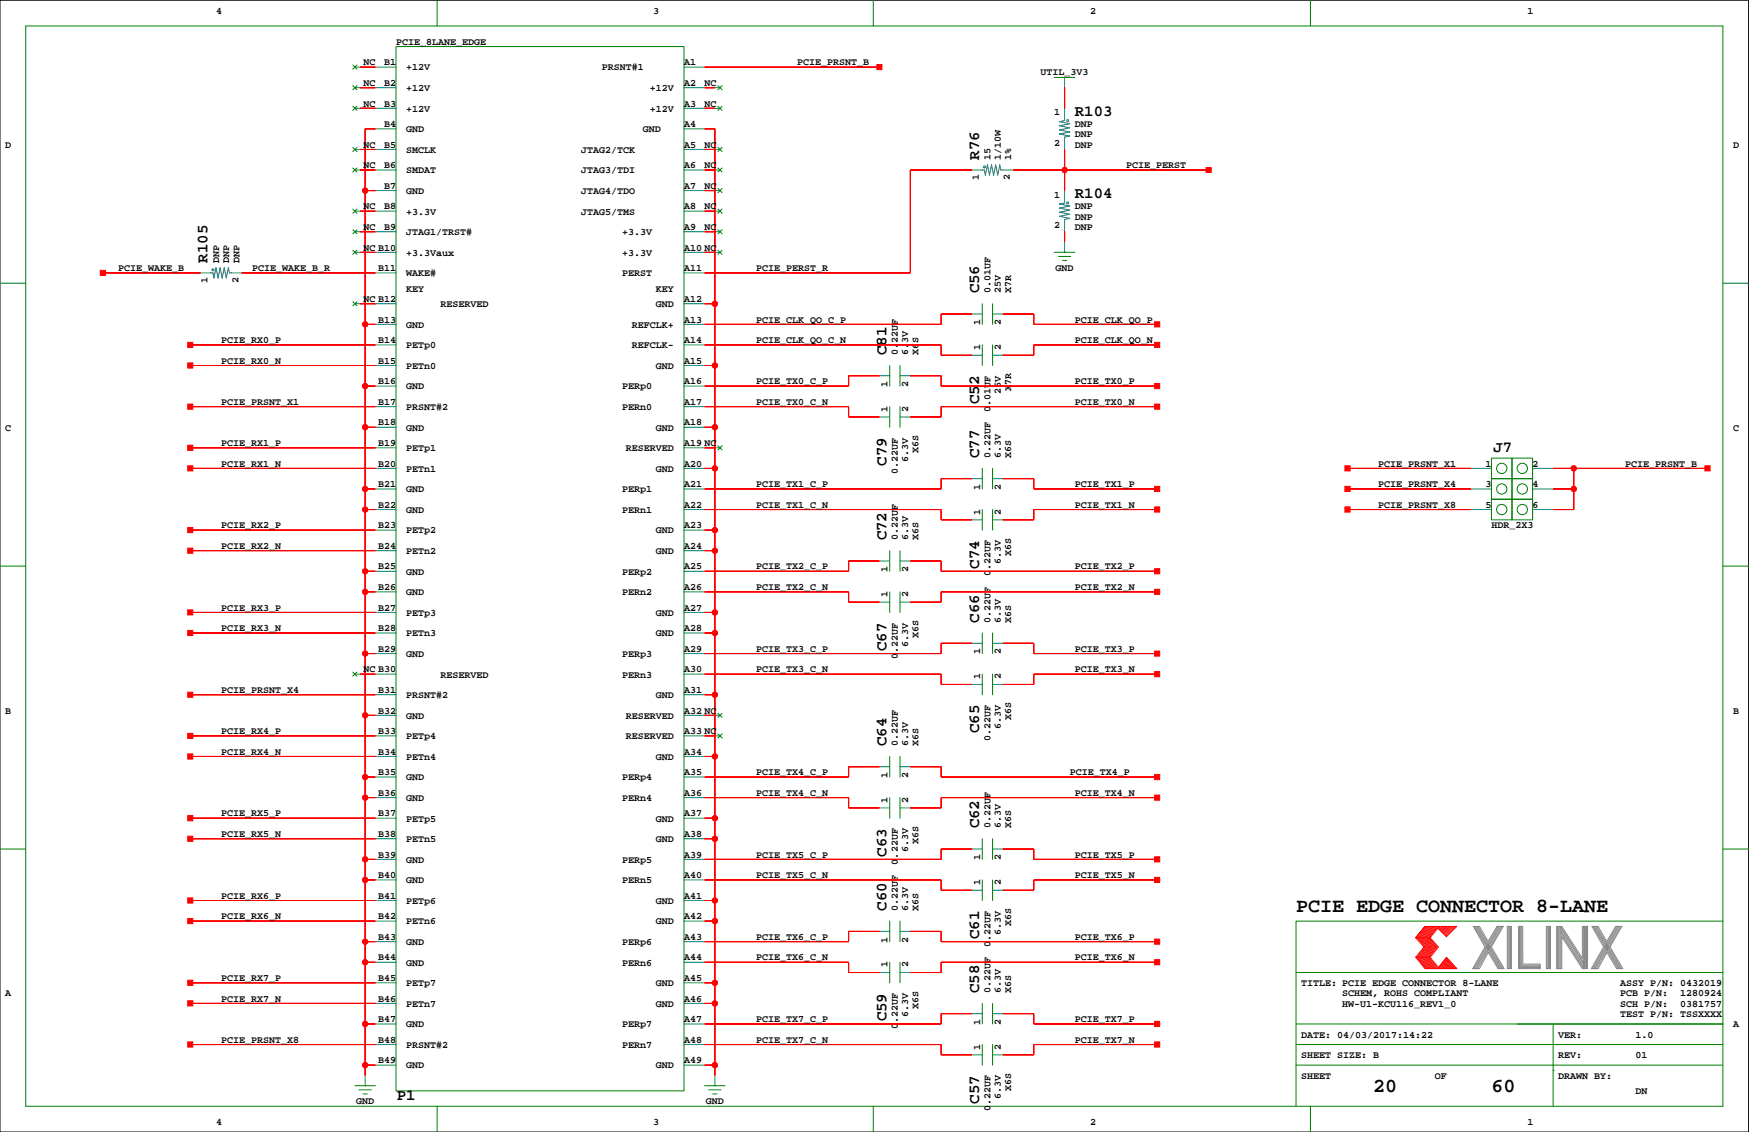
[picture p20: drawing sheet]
<svg xmlns="http://www.w3.org/2000/svg" width="432mm" height="279mm" viewBox="0 0 432 279" stroke-linecap="round" stroke-linejoin="round" font-family="sans-serif">
<defs><g id="words">
<g font-size="4.9">
<text x="320" y="225.2">PCIE EDGE CONNECTOR 8-LANE</text>
<text x="339" y="269.6">20</text>
<text x="368.2" y="269.6">60</text>
</g>
<g font-size="3.9">
<text x="265.4" y="28.6">R103</text>
<text x="241.7" y="39.4" transform="rotate(-90 241.7 39.4)">R76</text>
<text x="265.4" y="48.9">R104</text>
<text x="51.2" y="64.8" transform="rotate(-90 51.2 64.8)">R105</text>
<text x="241.7" y="72.4" transform="rotate(-90 241.7 72.4)">C56</text>
<text x="218.8" y="87.7" transform="rotate(-90 218.8 87.7)">C81</text>
<text x="241.7" y="99.7" transform="rotate(-90 241.7 99.7)">C52</text>
<text x="241.7" y="113.1" transform="rotate(-90 241.7 113.1)">C77</text>
<text x="368.7" y="111.6">J7</text>
<text x="218.8" y="115" transform="rotate(-90 218.8 115)">C79</text>
<text x="218.8" y="133.4" transform="rotate(-90 218.8 133.4)">C72</text>
<text x="241.7" y="140.4" transform="rotate(-90 241.7 140.4)">C74</text>
<text x="241.7" y="153.7" transform="rotate(-90 241.7 153.7)">C66</text>
<text x="218.8" y="160.7" transform="rotate(-90 218.8 160.7)">C67</text>
<text x="218.8" y="184.2" transform="rotate(-90 218.8 184.2)">C64</text>
<text x="241.7" y="181" transform="rotate(-90 241.7 181)">C65</text>
<text x="241.7" y="204.5" transform="rotate(-90 241.7 204.5)">C62</text>
<text x="218.8" y="211.5" transform="rotate(-90 218.8 211.5)">C63</text>
<text x="218.8" y="224.8" transform="rotate(-90 218.8 224.8)">C60</text>
<text x="241.7" y="231.8" transform="rotate(-90 241.7 231.8)">C61</text>
<text x="241.7" y="245.1" transform="rotate(-90 241.7 245.1)">C58</text>
<text x="218.8" y="252.1" transform="rotate(-90 218.8 252.1)">C59</text>
<text x="98" y="271.6">P1</text>
<text x="241.7" y="272.4" transform="rotate(-90 241.7 272.4)">C57</text>
</g>
<g font-size="2.5">
<text x="53.3" y="3.4">4</text>
<text x="161.3" y="3.4">3</text>
<text x="269.2" y="3.4">2</text>
<text x="377.1" y="3.4">1</text>
<text x="97.8" y="11.1">PCIE_8LANE_EDGE</text>
<text x="89.7" y="16.1">NC</text>
<text x="94.8" y="16.1">B1</text>
<text x="100.3" y="17.4">+12V</text>
<text x="148.6" y="17.4">PRSNT#1</text>
<text x="168.9" y="16.1">A1</text>
<text x="196.8" y="16.1">PCIE_PRSNT_B</text>
<text x="89.7" y="21.2">NC</text>
<text x="94.8" y="21.2">B2</text>
<text x="100.3" y="22.5">+12V</text>
<text x="160.4" y="22.5">+12V</text>
<text x="168.9" y="21.2">A2</text>
<text x="174" y="21.2">NC</text>
<text x="256.9" y="18.4">UTIL_3V3</text>
<text x="89.7" y="26.3">NC</text>
<text x="94.8" y="26.3">B3</text>
<text x="100.3" y="27.6">+12V</text>
<text x="160.4" y="27.6">+12V</text>
<text x="168.9" y="26.3">A3</text>
<text x="174" y="26.3">NC</text>
<text x="260.3" y="28.5">1</text>
<text x="94.8" y="31.4">B4</text>
<text x="100.3" y="32.6">GND</text>
<text x="158.7" y="32.6">GND</text>
<text x="168.9" y="31.4">A4</text>
<text x="265.4" y="33.9">DNP</text>
<text x="265.4" y="31.4">DNP</text>
<text x="1.3" y="36.4">D</text>
<text x="89.7" y="41.5">NC</text>
<text x="89.7" y="36.4">NC</text>
<text x="94.8" y="41.5">B6</text>
<text x="94.8" y="36.4">B5</text>
<text x="100.3" y="37.7">SMCLK</text>
<text x="143.5" y="37.7">JTAG2/TCK</text>
<text x="168.9" y="41.5">A6</text>
<text x="168.9" y="36.4">A5</text>
<text x="174" y="36.4">NC</text>
<text x="174" y="41.5">NC</text>
<text x="244.5" y="39.4" transform="rotate(-90 244.5 39.4)">15</text>
<text x="247.1" y="39.4" transform="rotate(-90 247.1 39.4)">1/10W</text>
<text x="249.6" y="39.4" transform="rotate(-90 249.6 39.4)">1%</text>
<text x="260.3" y="36.1">2</text>
<text x="265.4" y="36.4">DNP</text>
<text x="278.1" y="41.5">PCIE_PERST</text>
<text x="427.9" y="36.4">D</text>
<text x="94.8" y="46.6">B7</text>
<text x="100.3" y="42.8">SMDAT</text>
<text x="100.3" y="47.9">GND</text>
<text x="143.5" y="42.8">JTAG3/TDI</text>
<text x="143.5" y="47.9">JTAG4/TDO</text>
<text x="168.9" y="46.6">A7</text>
<text x="174" y="46.6">NC</text>
<text x="241.7" y="44.5" transform="rotate(-90 241.7 44.5)">1</text>
<text x="249.3" y="44.5" transform="rotate(-90 249.3 44.5)">2</text>
<text x="89.7" y="51.7">NC</text>
<text x="94.8" y="51.7">B8</text>
<text x="100.3" y="53">+3.3V</text>
<text x="143.5" y="53">JTAG5/TMS</text>
<text x="168.9" y="51.7">A8</text>
<text x="174" y="51.7">NC</text>
<text x="260.3" y="48.8">1</text>
<text x="265.4" y="51.7">DNP</text>
<text x="89.7" y="56.8">NC</text>
<text x="94.8" y="56.8">B9</text>
<text x="100.3" y="58">JTAG1/TRST#</text>
<text x="153.6" y="58">+3.3V</text>
<text x="168.9" y="56.8">A9</text>
<text x="174" y="56.8">NC</text>
<text x="260.3" y="56.4">2</text>
<text x="265.4" y="54.2">DNP</text>
<text x="265.4" y="56.8">DNP</text>
<text x="54.1" y="64.8" transform="rotate(-90 54.1 64.8)">DNP</text>
<text x="56.6" y="64.8" transform="rotate(-90 56.6 64.8)">DNP</text>
<text x="59.2" y="64.8" transform="rotate(-90 59.2 64.8)">DNP</text>
<text x="89.7" y="61.8">NC B10</text>
<text x="100.3" y="63.1">+3.3Vaux</text>
<text x="153.6" y="63.1">+3.3V</text>
<text x="168.9" y="61.8">A10 NC</text>
<text x="29.2" y="66.9">PCIE_WAKE_B</text>
<text x="51.2" y="69.9" transform="rotate(-90 51.2 69.9)">1</text>
<text x="58.8" y="69.9" transform="rotate(-90 58.8 69.9)">2</text>
<text x="62.2" y="66.9">PCIE_WAKE_B_R</text>
<text x="93.3" y="66.9">B11</text>
<text x="100.3" y="68.2">WAKE#</text>
<text x="100.3" y="72">KEY</text>
<text x="153.6" y="68.2">PERST</text>
<text x="161.9" y="72">KEY</text>
<text x="168.9" y="66.9">A11</text>
<text x="186.6" y="66.9">PCIE_PERST_R</text>
<text x="260.6" y="66.9">GND</text>
<text x="89.7" y="74.5">NC B12</text>
<text x="108.8" y="75.8">RESERVED</text>
<text x="161.9" y="75.8">GND</text>
<text x="168.9" y="74.5">A12</text>
<text x="244.5" y="72.4" transform="rotate(-90 244.5 72.4)">0.01UF</text>
<text x="247.1" y="72.4" transform="rotate(-90 247.1 72.4)">25V</text>
<text x="249.6" y="72.4" transform="rotate(-90 249.6 72.4)">X7R</text>
<text x="93.3" y="79.6">B13</text>
<text x="100.3" y="80.9">GND</text>
<text x="156" y="80.9">REFCLK+</text>
<text x="168.9" y="79.6">A13</text>
<text x="186.6" y="79.6">PCIE_CLK_QO_C_P</text>
<text x="242" y="80.3" transform="rotate(-90 242 80.3)">1</text>
<text x="247.1" y="80.3" transform="rotate(-90 247.1 80.3)">2</text>
<text x="265.4" y="79.6">PCIE_CLK_QO_P</text>
<text x="54.6" y="89.8">PCIE_RX0_N</text>
<text x="54.6" y="84.7">PCIE_RX0_P</text>
<text x="93.3" y="84.7">B14</text>
<text x="93.3" y="89.8">B15</text>
<text x="100.3" y="86">PETp0</text>
<text x="156" y="86">REFCLK-</text>
<text x="168.9" y="89.8">A15</text>
<text x="168.9" y="84.7">A14</text>
<text x="186.6" y="84.7">PCIE_CLK_QO_C_N</text>
<text x="221.7" y="87.7" transform="rotate(-90 221.7 87.7)">0.22UF</text>
<text x="224.2" y="87.7" transform="rotate(-90 224.2 87.7)">6.3V</text>
<text x="226.8" y="87.7" transform="rotate(-90 226.8 87.7)">X6S</text>
<text x="242" y="86.4" transform="rotate(-90 242 86.4)">1</text>
<text x="247.1" y="86.4" transform="rotate(-90 247.1 86.4)">2</text>
<text x="265.4" y="84.7">PCIE_CLK_QO_N</text>
<text x="93.3" y="94.9">B16</text>
<text x="100.3" y="91">PETn0</text>
<text x="161.9" y="91">GND</text>
<text x="168.9" y="94.9">A16</text>
<text x="186.6" y="94.9">PCIE_TX0_C_P</text>
<text x="219.1" y="95.5" transform="rotate(-90 219.1 95.5)">1</text>
<text x="224.2" y="95.5" transform="rotate(-90 224.2 95.5)">2</text>
<text x="265.4" y="94.9">PCIE_TX0_P</text>
<text x="54.6" y="99.9">PCIE_PRSNT_X1</text>
<text x="93.3" y="99.9">B17</text>
<text x="100.3" y="96.1">GND</text>
<text x="100.3" y="101.2">PRSNT#2</text>
<text x="153.6" y="96.1">PERp0</text>
<text x="153.6" y="101.2">PERn0</text>
<text x="168.9" y="99.9">A17</text>
<text x="186.6" y="99.9">PCIE_TX0_C_N</text>
<text x="219.1" y="101.6" transform="rotate(-90 219.1 101.6)">1</text>
<text x="224.2" y="101.6" transform="rotate(-90 224.2 101.6)">2</text>
<text x="244.5" y="101.6" transform="rotate(-90 244.5 101.6)">0.01UF</text>
<text x="247.1" y="97.2" transform="rotate(-90 247.1 97.2)">25V</text>
<text x="249.6" y="96.6" transform="rotate(-90 249.6 96.6)">X7R</text>
<text x="265.4" y="99.9">PCIE_TX0_N</text>
<text x="1.3" y="106.3">C</text>
<text x="93.3" y="105">B18</text>
<text x="100.3" y="106.3">GND</text>
<text x="161.9" y="106.3">GND</text>
<text x="168.9" y="105">A18</text>
<text x="427.9" y="106.3">C</text>
<text x="54.6" y="110.1">PCIE_RX1_P</text>
<text x="93.3" y="110.1">B19</text>
<text x="100.3" y="111.4">PETp1</text>
<text x="154.5" y="111.4">RESERVED</text>
<text x="168.9" y="110.1">A19 NC</text>
<text x="224.2" y="113.9" transform="rotate(-90 224.2 113.9)">6.3V</text>
<text x="226.8" y="111.8" transform="rotate(-90 226.8 111.8)">X6S</text>
<text x="244.5" y="113.1" transform="rotate(-90 244.5 113.1)">0.22UF</text>
<text x="247.1" y="113.1" transform="rotate(-90 247.1 113.1)">6.3V</text>
<text x="249.6" y="113.1" transform="rotate(-90 249.6 113.1)">X6S</text>
<text x="54.6" y="115.2">PCIE_RX1_N</text>
<text x="93.3" y="115.2">B20</text>
<text x="100.3" y="116.4">PETn1</text>
<text x="161.9" y="116.4">GND</text>
<text x="168.9" y="115.2">A20</text>
<text x="221.7" y="116.9" transform="rotate(-90 221.7 116.9)">0.22UF</text>
<text x="340.3" y="115.2">PCIE_PRSNT_X1</text>
<text x="366.7" y="115.2">1</text>
<text x="378.4" y="115.2">2</text>
<text x="401.2" y="115.2">PCIE_PRSNT_B</text>
<text x="93.3" y="125.3">B22</text>
<text x="93.3" y="120.2">B21</text>
<text x="100.3" y="121.5">GND</text>
<text x="153.6" y="121.5">PERp1</text>
<text x="168.9" y="125.3">A22</text>
<text x="168.9" y="120.2">A21</text>
<text x="186.6" y="125.3">PCIE_TX1_C_N</text>
<text x="186.6" y="120.2">PCIE_TX1_C_P</text>
<text x="242" y="120.9" transform="rotate(-90 242 120.9)">1</text>
<text x="247.1" y="120.9" transform="rotate(-90 247.1 120.9)">2</text>
<text x="265.4" y="125.3">PCIE_TX1_N</text>
<text x="265.4" y="120.2">PCIE_TX1_P</text>
<text x="340.3" y="125.3">PCIE_PRSNT_X8</text>
<text x="340.3" y="120.2">PCIE_PRSNT_X4</text>
<text x="366.7" y="125.3">5</text>
<text x="366.7" y="120.2">3</text>
<text x="378.4" y="120.2">4</text>
<text x="378.4" y="125.3">6</text>
<text x="54.6" y="130.4">PCIE_RX2_P</text>
<text x="93.3" y="130.4">B23</text>
<text x="100.3" y="126.6">GND</text>
<text x="100.3" y="131.7">PETp2</text>
<text x="153.6" y="126.6">PERn1</text>
<text x="161.9" y="131.7">GND</text>
<text x="168.9" y="130.4">A23</text>
<text x="242" y="127" transform="rotate(-90 242 127)">1</text>
<text x="247.1" y="127" transform="rotate(-90 247.1 127)">2</text>
<text x="368.2" y="130.4">HDR_2X3</text>
<text x="54.6" y="135.5">PCIE_RX2_N</text>
<text x="93.3" y="135.5">B24</text>
<text x="100.3" y="136.8">PETn2</text>
<text x="161.9" y="136.8">GND</text>
<text x="168.9" y="135.5">A24</text>
<text x="221.7" y="133.4" transform="rotate(-90 221.7 133.4)">0.22UF</text>
<text x="224.2" y="133.4" transform="rotate(-90 224.2 133.4)">6.3V</text>
<text x="226.8" y="133.4" transform="rotate(-90 226.8 133.4)">X6S</text>
<text x="249.6" y="137.2" transform="rotate(-90 249.6 137.2)">X6S</text>
<text x="93.3" y="140.6">B25</text>
<text x="100.3" y="141.8">GND</text>
<text x="153.6" y="141.8">PERp2</text>
<text x="168.9" y="140.6">A25</text>
<text x="186.6" y="140.6">PCIE_TX2_C_P</text>
<text x="219.1" y="141.2" transform="rotate(-90 219.1 141.2)">1</text>
<text x="224.2" y="141.2" transform="rotate(-90 224.2 141.2)">2</text>
<text x="244.5" y="142.3" transform="rotate(-90 244.5 142.3)">0.22UF</text>
<text x="247.1" y="139.3" transform="rotate(-90 247.1 139.3)">6.3V</text>
<text x="265.4" y="140.6">PCIE_TX2_P</text>
<text x="93.3" y="145.6">B26</text>
<text x="100.3" y="146.9">GND</text>
<text x="153.6" y="146.9">PERn2</text>
<text x="168.9" y="145.6">A26</text>
<text x="186.6" y="145.6">PCIE_TX2_C_N</text>
<text x="219.1" y="147.4" transform="rotate(-90 219.1 147.4)">1</text>
<text x="224.2" y="147.4" transform="rotate(-90 224.2 147.4)">2</text>
<text x="265.4" y="145.6">PCIE_TX2_N</text>
<text x="54.6" y="155.8">PCIE_RX3_N</text>
<text x="54.6" y="150.7">PCIE_RX3_P</text>
<text x="93.3" y="155.8">B28</text>
<text x="93.3" y="150.7">B27</text>
<text x="100.3" y="152">PETp3</text>
<text x="161.9" y="152">GND</text>
<text x="168.9" y="155.8">A28</text>
<text x="168.9" y="150.7">A27</text>
<text x="244.5" y="153.7" transform="rotate(-90 244.5 153.7)">0.22UF</text>
<text x="247.1" y="153.7" transform="rotate(-90 247.1 153.7)">6.3V</text>
<text x="249.6" y="153.7" transform="rotate(-90 249.6 153.7)">X6S</text>
<text x="93.3" y="160.9">B29</text>
<text x="100.3" y="157.1">PETn3</text>
<text x="161.9" y="157.1">GND</text>
<text x="168.9" y="160.9">A29</text>
<text x="186.6" y="160.9">PCIE_TX3_C_P</text>
<text x="224.2" y="159.6" transform="rotate(-90 224.2 159.6)">6.3V</text>
<text x="226.8" y="157.5" transform="rotate(-90 226.8 157.5)">X6S</text>
<text x="242" y="161.5" transform="rotate(-90 242 161.5)">1</text>
<text x="247.1" y="161.5" transform="rotate(-90 247.1 161.5)">2</text>
<text x="265.4" y="160.9">PCIE_TX3_P</text>
<text x="89.7" y="166">NC B30</text>
<text x="100.3" y="162.1">GND</text>
<text x="108.8" y="167.2">RESERVED</text>
<text x="153.6" y="162.1">PERp3</text>
<text x="153.6" y="167.2">PERn3</text>
<text x="168.9" y="166">A30</text>
<text x="186.6" y="166">PCIE_TX3_C_N</text>
<text x="221.7" y="162.6" transform="rotate(-90 221.7 162.6)">0.22UF</text>
<text x="242" y="167.7" transform="rotate(-90 242 167.7)">1</text>
<text x="247.1" y="167.7" transform="rotate(-90 247.1 167.7)">2</text>
<text x="265.4" y="166">PCIE_TX3_N</text>
<text x="54.6" y="171">PCIE_PRSNT_X4</text>
<text x="93.3" y="171">B31</text>
<text x="100.3" y="172.3">PRSNT#2</text>
<text x="161.9" y="172.3">GND</text>
<text x="168.9" y="171">A31</text>
<text x="1.3" y="176.1">B</text>
<text x="93.3" y="176.1">B32</text>
<text x="100.3" y="177.4">GND</text>
<text x="154.5" y="177.4">RESERVED</text>
<text x="168.9" y="176.1">A32 NC</text>
<text x="247.1" y="179.9" transform="rotate(-90 247.1 179.9)">6.3V</text>
<text x="249.6" y="177.8" transform="rotate(-90 249.6 177.8)">X6S</text>
<text x="427.9" y="176.1">B</text>
<text x="54.6" y="181.2">PCIE_RX4_P</text>
<text x="93.3" y="181.2">B33</text>
<text x="100.3" y="182.5">PETp4</text>
<text x="154.5" y="182.5">RESERVED</text>
<text x="168.9" y="181.2">A33 NC</text>
<text x="221.7" y="184.2" transform="rotate(-90 221.7 184.2)">0.22UF</text>
<text x="224.2" y="184.2" transform="rotate(-90 224.2 184.2)">6.3V</text>
<text x="226.8" y="184.2" transform="rotate(-90 226.8 184.2)">X6S</text>
<text x="244.5" y="182.9" transform="rotate(-90 244.5 182.9)">0.22UF</text>
<text x="54.6" y="186.3">PCIE_RX4_N</text>
<text x="93.3" y="191.4">B35</text>
<text x="93.3" y="186.3">B34</text>
<text x="100.3" y="187.5">PETn4</text>
<text x="161.9" y="187.5">GND</text>
<text x="168.9" y="191.4">A35</text>
<text x="168.9" y="186.3">A34</text>
<text x="186.6" y="191.4">PCIE_TX4_C_P</text>
<text x="264.1" y="191.4">PCIE_TX4_P</text>
<text x="93.3" y="196.4">B36</text>
<text x="100.3" y="192.6">GND</text>
<text x="100.3" y="197.7">GND</text>
<text x="153.6" y="192.6">PERp4</text>
<text x="153.6" y="197.7">PERn4</text>
<text x="168.9" y="196.4">A36</text>
<text x="186.6" y="196.4">PCIE_TX4_C_N</text>
<text x="219.1" y="192" transform="rotate(-90 219.1 192)">1</text>
<text x="224.2" y="192" transform="rotate(-90 224.2 192)">2</text>
<text x="265.4" y="196.4">PCIE_TX4_N</text>
<text x="54.6" y="201.5">PCIE_RX5_P</text>
<text x="93.3" y="201.5">B37</text>
<text x="100.3" y="202.8">PETp5</text>
<text x="161.9" y="202.8">GND</text>
<text x="168.9" y="201.5">A37</text>
<text x="219.1" y="198.1" transform="rotate(-90 219.1 198.1)">1</text>
<text x="224.2" y="198.1" transform="rotate(-90 224.2 198.1)">2</text>
<text x="54.6" y="206.6">PCIE_RX5_N</text>
<text x="93.3" y="206.6">B38</text>
<text x="100.3" y="207.9">PETn5</text>
<text x="161.9" y="207.9">GND</text>
<text x="168.9" y="206.6">A38</text>
<text x="226.8" y="208.3" transform="rotate(-90 226.8 208.3)">X6S</text>
<text x="244.5" y="204.5" transform="rotate(-90 244.5 204.5)">0.22UF</text>
<text x="247.1" y="204.5" transform="rotate(-90 247.1 204.5)">6.3V</text>
<text x="249.6" y="204.5" transform="rotate(-90 249.6 204.5)">X6S</text>
<text x="93.3" y="211.7">B39</text>
<text x="100.3" y="212.9">GND</text>
<text x="153.6" y="212.9">PERp5</text>
<text x="168.9" y="211.7">A39</text>
<text x="186.6" y="211.7">PCIE_TX5_C_P</text>
<text x="221.7" y="213.4" transform="rotate(-90 221.7 213.4)">0.22UF</text>
<text x="224.2" y="210.4" transform="rotate(-90 224.2 210.4)">6.3V</text>
<text x="242" y="212.3" transform="rotate(-90 242 212.3)">1</text>
<text x="247.1" y="212.3" transform="rotate(-90 247.1 212.3)">2</text>
<text x="265.4" y="211.7">PCIE_TX5_P</text>
<text x="54.6" y="221.8">PCIE_RX6_P</text>
<text x="93.3" y="221.8">B41</text>
<text x="93.3" y="216.7">B40</text>
<text x="100.3" y="218">GND</text>
<text x="153.6" y="218">PERn5</text>
<text x="168.9" y="221.8">A41</text>
<text x="168.9" y="216.7">A40</text>
<text x="186.6" y="216.7">PCIE_TX5_C_N</text>
<text x="242" y="218.5" transform="rotate(-90 242 218.5)">1</text>
<text x="247.1" y="218.5" transform="rotate(-90 247.1 218.5)">2</text>
<text x="265.4" y="216.7">PCIE_TX5_N</text>
<text x="54.6" y="226.9">PCIE_RX6_N</text>
<text x="93.3" y="226.9">B42</text>
<text x="100.3" y="223.1">PETp6</text>
<text x="161.9" y="223.1">GND</text>
<text x="168.9" y="226.9">A42</text>
<text x="221.7" y="224.8" transform="rotate(-90 221.7 224.8)">0.22UF</text>
<text x="224.2" y="224.8" transform="rotate(-90 224.2 224.8)">6.3V</text>
<text x="226.8" y="224.8" transform="rotate(-90 226.8 224.8)">X6S</text>
<text x="93.3" y="232">B43</text>
<text x="100.3" y="233.3">GND</text>
<text x="100.3" y="228.2">PETn6</text>
<text x="153.6" y="233.3">PERp6</text>
<text x="161.9" y="228.2">GND</text>
<text x="168.9" y="232">A43</text>
<text x="186.6" y="232">PCIE_TX6_C_P</text>
<text x="219.1" y="232.6" transform="rotate(-90 219.1 232.6)">1</text>
<text x="224.2" y="232.6" transform="rotate(-90 224.2 232.6)">2</text>
<text x="244.5" y="233.7" transform="rotate(-90 244.5 233.7)">0.22UF</text>
<text x="247.1" y="230.7" transform="rotate(-90 247.1 230.7)">6.3V</text>
<text x="249.6" y="228.6" transform="rotate(-90 249.6 228.6)">X6S</text>
<text x="265.4" y="232">PCIE_TX6_P</text>
<text x="93.3" y="237.1">B44</text>
<text x="100.3" y="238.3">GND</text>
<text x="153.6" y="238.3">PERn6</text>
<text x="168.9" y="237.1">A44</text>
<text x="186.6" y="237.1">PCIE_TX6_C_N</text>
<text x="219.1" y="238.8" transform="rotate(-90 219.1 238.8)">1</text>
<text x="224.2" y="238.8" transform="rotate(-90 224.2 238.8)">2</text>
<text x="265.4" y="237.1">PCIE_TX6_N</text>
<text x="1.3" y="245.9">A</text>
<text x="54.6" y="242.1">PCIE_RX7_P</text>
<text x="93.3" y="242.1">B45</text>
<text x="100.3" y="243.4">PETp7</text>
<text x="161.9" y="243.4">GND</text>
<text x="168.9" y="242.1">A45</text>
<text x="244.5" y="245.1" transform="rotate(-90 244.5 245.1)">0.22UF</text>
<text x="247.1" y="245.1" transform="rotate(-90 247.1 245.1)">6.3V</text>
<text x="249.6" y="245.1" transform="rotate(-90 249.6 245.1)">X6S</text>
<text x="321.2" y="243.4">TITLE: PCIE EDGE CONNECTOR 8-LANE</text>
<text x="331.4" y="245.9">SCHEM, ROHS COMPLIANT</text>
<text x="400" y="243.4">ASSY P/N: 0432019</text>
<text x="400" y="245.9">PCB P/N:</text>
<text x="414.8" y="245.9">1280924</text>
<text x="54.6" y="247.2">PCIE_RX7_N</text>
<text x="93.3" y="247.2">B46</text>
<text x="100.3" y="248.5">PETn7</text>
<text x="161.9" y="248.5">GND</text>
<text x="168.9" y="247.2">A46</text>
<text x="224.2" y="251" transform="rotate(-90 224.2 251)">6.3V</text>
<text x="226.8" y="248.9" transform="rotate(-90 226.8 248.9)">X6S</text>
<text x="331.4" y="248.5">HW-U1-KCU116_REV1_0</text>
<text x="400" y="251">TEST P/N: TSSXXXX</text>
<text x="400" y="248.5">SCH P/N:</text>
<text x="414.8" y="248.5">0381757</text>
<text x="54.6" y="257.4">PCIE_PRSNT_X8</text>
<text x="93.3" y="257.4">B48</text>
<text x="93.3" y="252.3">B47</text>
<text x="100.3" y="253.6">GND</text>
<text x="153.6" y="253.6">PERp7</text>
<text x="168.9" y="257.4">A48</text>
<text x="168.9" y="252.3">A47</text>
<text x="186.6" y="252.3">PCIE_TX7_C_P</text>
<text x="186.6" y="257.4">PCIE_TX7_C_N</text>
<text x="221.7" y="254" transform="rotate(-90 221.7 254)">0.22UF</text>
<text x="242" y="252.9" transform="rotate(-90 242 252.9)">1</text>
<text x="247.1" y="252.9" transform="rotate(-90 247.1 252.9)">2</text>
<text x="265.4" y="257.4">PCIE_TX7_N</text>
<text x="265.4" y="252.3">PCIE_TX7_P</text>
<text x="321.2" y="256.1">DATE: 04/03/2017:14:22</text>
<text x="384.7" y="256.1">VER:</text>
<text x="403.8" y="256.1">1.0</text>
<text x="427.9" y="253.6">A</text>
<text x="93.3" y="262.5">B49</text>
<text x="100.3" y="258.6">PRSNT#2</text>
<text x="100.3" y="263.7">GND</text>
<text x="153.6" y="258.6">PERn7</text>
<text x="161.9" y="263.7">GND</text>
<text x="168.9" y="262.5">A49</text>
<text x="242" y="259.1" transform="rotate(-90 242 259.1)">1</text>
<text x="247.1" y="259.1" transform="rotate(-90 247.1 259.1)">2</text>
<text x="321.2" y="261.2">SHEET SIZE: B</text>
<text x="384.7" y="261.2">REV:</text>
<text x="403.8" y="261.2">01</text>
<text x="249.6" y="269.2" transform="rotate(-90 249.6 269.2)">X6S</text>
<text x="321.2" y="266.3">SHEET</text>
<text x="354.2" y="266.3">OF</text>
<text x="384.7" y="266.3">DRAWN BY:</text>
<text x="87.9" y="272.6">GND</text>
<text x="174.3" y="272.6">GND</text>
<text x="244.5" y="274.3" transform="rotate(-90 244.5 274.3)">0.22UF</text>
<text x="247.1" y="271.4" transform="rotate(-90 247.1 271.4)">6.3V</text>
<text x="403.8" y="270.1">DN</text>
<text x="53.3" y="277.7">4</text>
<text x="161.3" y="277.7">3</text>
<text x="269.2" y="277.7">2</text>
<text x="377.1" y="277.7">1</text>
</g>
</g></defs>
<path d="M0 .1h431.7v279.3h-431.7z" fill="none" stroke="#000" stroke-width=".25"/>
<g fill="none" stroke="#008000" stroke-width=".25">
<path d="M6.3 6.4h419.1v266.7h-419.1zM87.1 16.1l1 1M88.1 16.1l-1 1M97.8 11.5h71.1v257.7h-71.1zM107.9 .1v6.3M215.6 .1v6.3M260.3 19.1h5.1M262.8 19.1h.1M323.5 .1v6.3M87.1 36.4l1 1M87.1 26.2l1 1M87.1 21.1l1 1.1"/>
<path d="M88.1 36.4l-1 1M88.1 26.2l-1 1M88.1 21.1l-1 1.1M177.3 21.1l1 1.1M177.3 26.2l1 1M177.3 36.4l1 1M178.3 21.1l-1 1.1M178.3 26.2l-1 1M178.3 36.4l-1 1M87.1 56.7l1 1M87.1 51.6l1 1M87.1 41.5l1 1"/>
<path d="M88.1 56.7l-1 1M88.1 51.6l-1 1M88.1 41.5l-1 1M177.3 41.5l1 1M177.3 46.5l1 1.1M177.3 51.6l1 1M177.3 56.7l1 1M178.3 41.5l-1 1M178.3 46.5l-1 1.1M178.3 51.6l-1 1M178.3 56.7l-1 1M0 69.9h6.3"/>
<path d="M87.1 61.8l1 1M87.1 74.5l1 1M88.1 61.8l-1 1M88.1 74.5l-1 1M177.3 61.8l1 1M178.3 61.8l-1 1M242.5 75v5.1M245.1 75v5.1M260.3 62.3h5.1M261.3 63.3h3.1M262.3 64.3h1M262.8 62.3h.1"/>
<path d="M425.4 69.9h6.3M219.7 90.2v5.1M222.2 90.2v5.1M242.5 85.1v5.1M245.1 85.1v5.1M177.3 110l1 1M178.3 110l-1 1M219.7 100.4v5M222.2 100.4v5M242.5 115.6v5.1M245.1 115.6v5.1M368.2 118.1h5.1v5.1h-5.1z"/>
<path d="M368.2 113.1h5.1v5h-5.1zM373.3 118.1h5.1v5.1h-5.1zM373.3 113.1h5.1v5h-5.1zM0 139.7h6.3M219.7 135.9v5.1M222.2 135.9v5.1M242.5 125.8v5M245.1 125.8v5M368.2 123.2h5.1v5.1h-5.1zM373.3 123.2h5.1v5.1h-5.1zM425.4 139.7h6.3M219.7 146.1v5.1"/>
<path d="M222.2 146.1v5.1M242.5 156.2v5.1M245.1 156.2v5.1M87.1 165.9l1 1M88.1 165.9l-1 1M177.3 176l1 1.1M178.3 176l-1 1.1M242.5 166.4v5.1M245.1 166.4v5.1M177.3 181.1l1 1M178.3 181.1l-1 1M219.7 186.7v5.1"/>
<path d="M219.7 196.9v5M222.2 186.7v5.1M222.2 196.9v5M0 209.6h6.3M242.5 207v5.1M242.5 217.2v5.1M245.1 207v5.1M245.1 217.2v5.1M425.4 209.6h6.3M219.7 227.3v5.1M219.7 237.5v5.1M222.2 227.3v5.1"/>
<path d="M222.2 237.5v5.1M425.4 227.3h-105.4v35.6M242.5 247.7v5M242.5 257.8v5.1M245.1 247.7v5M245.1 257.8v5.1M320 257.8h105.4M320 252.7h105.4M320 240h105.4M383.5 252.7v20.4M87.6 268h5.1M88.6 269h3.1"/>
<path d="M89.6 270h1.1M90.1 268h.1M107.9 273.1v6.3M174 268h5M175 269h3M176 270h1M176.5 268h.1M215.6 273.1v6.3M320 262.9v10.2M320 262.9h105.4M323.5 273.1v6.3M383.5 264.2h.1"/>
<circle cx="370.8" cy="115.6" r="1.27"/>
<circle cx="375.8" cy="115.6" r="1.27"/>
<circle cx="370.8" cy="120.7" r="1.27"/>
<circle cx="370.8" cy="125.8" r="1.27"/>
<circle cx="375.8" cy="120.7" r="1.27"/>
<circle cx="375.8" cy="125.8" r="1.27"/>
</g>
<g fill="none" stroke="#f00" stroke-width=".25">
<path d="M88.9 16.6h3.8M174 16.6h43.1M88.9 21.6h3.8M88.9 26.7h3.8M88.9 36.9h3.8M92.7 31.8h-2.6v233.6M174 31.8h2.5v233.6M174 21.6h2.5M174 26.7h2.5M174 36.9h2.5M262.8 21.6v5.1M262.8 36.9v10.1"/>
<path d="M88.9 42h3.8M88.9 52.1h3.8M88.9 57.2h3.8M90.1 47h2.6M174 47h2.5M174 42h2.5M174 52.1h2.5M174 57.2h2.5M240 42h-15.3v25.4h-50.7M250.1 42h48.3M262.8 57.2v2.5M25.4 67.4h24.1"/>
<path d="M59.7 67.4h33M88.9 75h3.8M88.9 62.3h3.8M174 75h2.5M174 62.3h2.5M240 77.5h-7.6v2.6h-58.4M247.6 77.5h7.6v2.6h30.5M47 90.2h45.7M47 85.1h45.7M90.1 95.3h2.6M90.1 80.1h2.6M174 90.2h2.5"/>
<path d="M174 85.1h58.4v2.6h7.6M217.1 92.8h-7.6v2.5h-35.5M224.7 92.8h7.7v2.5h53.3M285.7 85.1h-30.5v2.6h-7.6M47 100.4h45.7M47 115.6h45.7M47 110.5h45.7M90.1 105.4h2.6M174 100.4h35.5v2.5h7.6M174 115.6h2.5M174 110.5h2.5M174 105.4h2.5"/>
<path d="M240 118.1h-7.6v2.6h-58.4M247.6 118.1h7.6v2.6h30.5M285.7 100.4h-53.3v2.5h-7.7M332.7 115.6h30.4M383.5 115.6h38M388.5 115.6v10.2h-5M47 135.9h45.7M47 130.8h45.7M90.1 125.8h2.6M90.1 120.7h2.6M174 125.8h58.4v2.5h7.6M174 135.9h2.5"/>
<path d="M174 130.8h2.5M217.1 138.5h-7.6v2.5h-35.5M224.7 138.5h7.7v2.5h53.3M285.7 125.8h-30.5v2.5h-7.6M332.7 125.8h30.4M332.7 120.7h30.4M383.5 120.7h5M47 156.2h45.7M47 151.2h45.7M90.1 146.1h2.6M90.1 141h2.6M174 146.1h35.5v2.5h7.6"/>
<path d="M174 156.2h2.5M174 151.2h2.5M240 158.8h-7.6v2.5h-58.4M247.6 158.8h7.6v2.5h30.5M285.7 146.1h-53.3v2.5h-7.7M47 171.5h45.7M88.9 166.4h3.8M90.1 161.3h2.6M90.1 176.6h2.6M174 166.4h58.4v2.5h7.6M174 176.6h2.5M174 171.5h2.5"/>
<path d="M285.7 166.4h-30.5v2.5h-7.6M47 186.7h45.7M47 181.6h45.7M90.1 196.9h2.6M90.1 191.8h2.6M174 196.9h35.5v2.5h7.6M174 186.7h2.5M174 181.6h2.5M217.1 189.3h-7.6v2.5h-35.5M224.7 189.3h7.7v2.5h53.3M285.7 196.9h-53.3v2.5h-7.7M47 207h45.7"/>
<path d="M47 201.9h45.7M90.1 212.1h2.6M90.1 217.2h2.6M174 217.2h58.4v2.5h7.6M174 207h2.5M174 201.9h2.5M240 209.6h-7.6v2.5h-58.4M247.6 209.6h7.6v2.5h30.5M285.7 217.2h-30.5v2.5h-7.6M47 227.3h45.7M47 222.3h45.7M90.1 237.5h2.6"/>
<path d="M90.1 232.4h2.6M174 237.5h35.5v2.5h7.6M174 227.3h2.5M174 222.3h2.5M217.1 229.9h-7.6v2.5h-35.5M224.7 229.9h7.7v2.5h53.3M285.7 237.5h-53.3v2.5h-7.7M349.5 236.3h3.6M349.9 231.5l1.9 2.2-2 2.6 2.2 2.8M350.1 236.3l2.2 2.8M350.2 231.5l1.9 2.3-2 2.5M350.4 236.3l2.2 2.8"/>
<path d="M350.5 231.5l1.9 2.3-2 2.5M350.6 236.3l2.3 2.7M350.8 231.5l1.9 2.3-2 2.5M351 236.3l2.2 2.8M351.1 231.5l1.9 2.3-2 2.5M351.3 236.3l2.2 2.8M351.4 231.5l1.9 2.3-2 2.5M351.6 236.3l2.2 2.8M351.7 231.5l1.9 2.2M351.8 228.7l-2.3 2.8 2.3-2.8h7.9l-2.6 2.5-2.1-2.1-1.9 2.4 2 2.2-2 2.6 2 2.5 2-2.5 2.6 2.8h-7.9l-2.3-2.8M351.9 236.3l2.2 2.8M352 231.5l1.9 2.2"/>
<path d="M352.1 228.7l-2.2 2.7M352.2 236.3l2.2 2.8M352.3 231.5l1.9 2.3-2 2.5M352.4 228.7l-2.2 2.7M352.5 236.3l2.2 2.8M352.6 231.5l1.9 2.2M352.7 228.7l-2.2 2.7M352.8 236.3l2.2 2.8M352.8 231.5l2 2.2M353 228.7l-2.2 2.7M353.1 231.5h-3.6l2.1 2.2-2.1 2.6M353.2 228.7l-2.1 2.7"/>
<path d="M353.6 233.8l-2 2.5M353.6 228.7l-2.2 2.7M353.8 228.7l-2.1 2.7M353.9 233.8l-1.9 2.4M354.1 228.7l-2.1 2.7M354.4 228.7l-2.1 2.7M354.5 233.8l-2 2.5M354.7 228.7l-2.1 2.7M354.8 233.8l-2 2.5M355 228.7l-2.1 2.7M355.2 238.8l.2 .3M355.3 238.6l.4 .5"/>
<path d="M355.4 228.7l-.4 .4M355.4 238.4l.6 .7M355.6 238.3l.7 .8M355.7 238.1l.9 1M355.7 228.7l-.5 .5M355.9 237.9l1 1.2M356 237.8l1.2 1.3M356.1 228.7l-.8 .7M356.1 237.6l1.4 1.4M356.3 237.4l1.5 1.7M356.4 237.2l1.6 1.9M356.5 228.7l-1 .9"/>
<path d="M356.5 237.1l1.8 2M356.7 236.9l1.9 2.2M356.8 236.7l2.1 2.4M356.8 228.7l-1.1 1.1M356.9 236.6l2.3 2.5M357.1 236.5l2.3 2.6M357.2 228.7l-1.3 1.2M357.5 228.7l-1.4 1.4M357.8 228.7l-1.6 1.6M358.2 228.7l-1.8 1.7M358.5 228.7l-1.9 1.9M359 228.7l-2.2 2.1"/>
<path d="M359.3 228.7l-2.3 2.3M47 247.7h45.7M47 242.6h45.7M47 257.8h45.7M90.1 252.7h2.6M174 257.8h58.4v2.6h7.6M174 247.7h2.5M174 242.6h2.5M240 250.2h-7.6v2.5h-58.4M247.6 250.2h7.6v2.5h30.5M285.7 257.8h-30.5v2.6h-7.6M90.1 262.9h2.6"/>
<path d="M174 262.9h2.5"/>
<circle cx="90.1" cy="47" r=".63"/>
<circle cx="262.8" cy="42" r=".63"/>
<circle cx="176.5" cy="75" r=".63"/>
<circle cx="90.1" cy="80.1" r=".63"/>
<circle cx="90.1" cy="95.3" r=".63"/>
<circle cx="176.5" cy="90.2" r=".63"/>
<circle cx="90.1" cy="105.4" r=".63"/>
<circle cx="176.5" cy="115.6" r=".63"/>
<circle cx="176.5" cy="105.4" r=".63"/>
<circle cx="388.5" cy="115.6" r=".63"/>
<circle cx="90.1" cy="125.8" r=".63"/>
<circle cx="90.1" cy="120.7" r=".63"/>
<circle cx="176.5" cy="130.8" r=".63"/>
<circle cx="176.5" cy="135.9" r=".63"/>
<circle cx="388.5" cy="120.7" r=".63"/>
<circle cx="90.1" cy="146.1" r=".63"/>
<circle cx="90.1" cy="141" r=".63"/>
<circle cx="176.5" cy="156.2" r=".63"/>
<circle cx="176.5" cy="151.2" r=".63"/>
<circle cx="90.1" cy="176.6" r=".63"/>
<circle cx="90.1" cy="161.3" r=".63"/>
<circle cx="176.5" cy="171.5" r=".63"/>
<circle cx="90.1" cy="191.8" r=".63"/>
<circle cx="90.1" cy="196.9" r=".63"/>
<circle cx="176.5" cy="186.7" r=".63"/>
<circle cx="90.1" cy="217.2" r=".63"/>
<circle cx="90.1" cy="212.1" r=".63"/>
<circle cx="176.5" cy="201.9" r=".63"/>
<circle cx="176.5" cy="207" r=".63"/>
<circle cx="90.1" cy="237.5" r=".63"/>
<circle cx="90.1" cy="232.4" r=".63"/>
<circle cx="176.5" cy="227.3" r=".63"/>
<circle cx="176.5" cy="222.3" r=".63"/>
<circle cx="90.1" cy="252.7" r=".63"/>
<circle cx="176.5" cy="242.6" r=".63"/>
<circle cx="176.5" cy="247.7" r=".63"/>
<circle cx="90.1" cy="262.9" r=".63"/>
<circle cx="176.5" cy="262.9" r=".63"/>
</g>
<g fill="none" stroke="#848684" stroke-width=".25">
<path d="M364 228.7l6.1 10.4M364.3 228.7l6.1 10.4M364.6 228.7l6.1 10.4M364.9 228.7l6.1 10.4M367.4 232.3l-2.1-3.6h-1.6l2.9 5-3 5.4h1.7l2.1-4 2.4 4h1.6l-3.2-5.4M369.6 228.7l-2.2 3.6M369.8 228.7l-5.9 10.4M370.2 228.7l-6 10.4M370.5 228.7l-6 10.4M370.8 228.7l-6 10.4M371.1 228.7h-1.5h1.5l-2.9 5M372.1 228.7h1v10.4h-1z"/>
<path d="M372.4 228.7v10.4M372.6 228.7v10.4M372.9 228.7v10.4M374.9 228.7h1v9.3h4.3v1.1h-5.3zM375.1 228.7v10.4M375.4 228.7v10.4M375.7 228.7v10.4M375.7 238.2h4.5M375.7 238.5h4.5M375.7 238.8h4.5M381.8 228.7h1v10.4h-1zM382 228.7v10.4"/>
<path d="M382.3 228.7v10.4M382.5 228.7v10.4M384.3 228.7h1.3l5.1 7.8v-7.8h1.2v10.4h-1.2l-5.1-7.9v7.9h-1.3zM384.5 228.7v10.4M384.8 228.7v10.4M385.1 228.7v10.4M385.3 228.7v10.4M385.3 230.3l5.6 8.7M385.3 229.8l5.6 8.7M385.3 229.2l5.6 8.7M385.3 228.8l5.6 8.7M390.9 228.7v10.4"/>
<path d="M391.2 228.7v10.4M391.5 228.7v10.4M391.7 228.6v10.4M393.3 228.7l6.1 10.4M393.6 228.7l6.1 10.4M393.9 228.7l6.1 10.4M394.2 228.7l6.1 10.4M396.7 232.3l-2.1-3.6h-1.6l2.9 5-3 5.4M397.5 233.7l3.2 5.4h-1.6l-2.4-4-2.2 4h-1.6M398.9 228.7l-2.2 3.6M399.1 228.7l-6 10.4M399.4 228.7l-5.9 10.4"/>
<path d="M399.7 228.7l-5.9 10.4M400.1 228.7l-6 10.4M400.4 228.7h-1.5h1.5l-2.9 5"/>
</g>
<g fill="none" stroke="#008080" stroke-width=".25">
<path d="M87.6 16.6h1.3M92.7 16.6h5.1M168.9 16.6h5.1M262.8 19.1v2.5M87.6 21.6h1.3M87.6 26.7h1.3M87.6 36.9h1.3M92.7 21.6h5.1M92.7 26.7h5.1M92.7 31.8h5.1M92.7 36.9h5.1M168.9 21.6h5.1"/>
<path d="M168.9 26.7h5.1M168.9 31.8h5.1M168.9 36.9h5.1M176.5 21.6h1.3M176.5 26.7h1.3M176.5 36.9h1.3M262.8 26.7v2.6M262.8 34.3v2.6M87.6 42h1.3M87.6 52.1h1.3M87.6 57.2h1.3M92.7 42h5.1"/>
<path d="M92.7 47h5.1M92.7 52.1h5.1M92.7 57.2h5.1M168.9 42h5.1M168.9 47h5.1M168.9 52.1h5.1M168.9 57.2h5.1M176.5 42h1.3M176.5 47h1.3M176.5 52.1h1.3M176.5 57.2h1.3M240 42h2.5"/>
<path d="M247.6 42h2.5M262.8 47v2.6M262.8 54.7v2.5M262.8 59.7v2.6M49.5 67.4h2.6M57.1 67.4h2.6M87.6 62.3h1.3M87.6 75h1.3M92.7 62.3h5.1M92.7 67.4h5.1M92.7 75h5.1M168.9 62.3h5.1"/>
<path d="M168.9 67.4h5.1M168.9 75h5.1M176.5 62.3h1.3M240 77.5h2.5M245.1 77.5h2.5M92.7 85.1h5.1M92.7 90.2h5.1M92.7 95.3h5.1M92.7 80.1h5.1M168.9 85.1h5.1M168.9 90.2h5.1M168.9 95.3h5.1"/>
<path d="M168.9 80.1h5.1M217.1 92.8h2.6M222.2 92.8h2.5M240 87.7h2.5M245.1 87.7h2.5M92.7 100.4h5.1M92.7 110.5h5.1M92.7 115.6h5.1M92.7 105.4h5.1M168.9 100.4h5.1M168.9 110.5h5.1M168.9 115.6h5.1"/>
<path d="M168.9 105.4h5.1M176.5 110.5h1.3M217.1 102.9h2.6M222.2 102.9h2.5M240 118.1h2.5M245.1 118.1h2.5M363.1 115.6h5.1M378.4 115.6h5.1M92.7 120.7h5.1M92.7 125.8h5.1M92.7 130.8h5.1M92.7 135.9h5.1"/>
<path d="M168.9 120.7h5.1M168.9 125.8h5.1M168.9 130.8h5.1M168.9 135.9h5.1M217.1 138.5h2.6M222.2 138.5h2.5M240 128.3h2.5M245.1 128.3h2.5M363.1 120.7h5.1M363.1 125.8h5.1M378.4 120.7h5.1M378.4 125.8h5.1"/>
<path d="M92.7 141h5.1M92.7 146.1h5.1M92.7 151.2h5.1M92.7 156.2h5.1M168.9 141h5.1M168.9 146.1h5.1M168.9 151.2h5.1M168.9 156.2h5.1M217.1 148.6h2.6M222.2 148.6h2.5M240 158.8h2.5M245.1 158.8h2.5"/>
<path d="M87.6 166.4h1.3M92.7 161.3h5.1M92.7 166.4h5.1M92.7 171.5h5.1M92.7 176.6h5.1M168.9 161.3h5.1M168.9 166.4h5.1M168.9 171.5h5.1M168.9 176.6h5.1M176.5 176.6h1.3M240 168.9h2.5M245.1 168.9h2.5"/>
<path d="M92.7 181.6h5.1M92.7 186.7h5.1M92.7 191.8h5.1M92.7 196.9h5.1M168.9 181.6h5.1M168.9 186.7h5.1M168.9 191.8h5.1M168.9 196.9h5.1M176.5 181.6h1.3M217.1 199.4h2.6M217.1 189.3h2.6M222.2 199.4h2.5"/>
<path d="M222.2 189.3h2.5M92.7 201.9h5.1M92.7 207h5.1M92.7 212.1h5.1M92.7 217.2h5.1M168.9 201.9h5.1M168.9 207h5.1M168.9 212.1h5.1M168.9 217.2h5.1M240 219.7h2.5M240 209.6h2.5M245.1 219.7h2.5"/>
<path d="M245.1 209.6h2.5M92.7 222.3h5.1M92.7 227.3h5.1M92.7 232.4h5.1M92.7 237.5h5.1M168.9 222.3h5.1M168.9 227.3h5.1M168.9 232.4h5.1M168.9 237.5h5.1M217.1 229.9h2.6M222.2 229.9h2.5M92.7 242.6h5.1"/>
<path d="M92.7 247.7h5.1M92.7 252.7h5.1M92.7 257.8h5.1M168.9 242.6h5.1M168.9 247.7h5.1M168.9 252.7h5.1M168.9 257.8h5.1M217.1 240h2.6M222.2 240h2.5M240 250.2h2.5M245.1 250.2h2.5M90.1 265.4v2.6"/>
<path d="M92.7 262.9h5.1M168.9 262.9h5.1M176.5 265.4v2.6M240 260.4h2.5M245.1 260.4h2.5"/>
</g>
<g fill="none" stroke="#00f" stroke-width=".25">
<path d="M262.8 29.3v.5l-1.2 .2 2.5 .5-2.5 .5 2.5 .6-2.5 .5 2.5 .5-2.5 .5 2.5 .5-1.3 .2v.5M242.5 42h.5l.3 1.2 .5-2.5 .5 2.5 .5-2.5 .5 2.5 .5-2.5 .5 2.5 .5-2.5 .3 1.3h.5M262.8 49.6v.5l-1.2 .2 2.5 .6-2.5 .5 2.5 .5-2.5 .5 2.5 .5-2.5 .5 2.5 .5-1.3 .3v.5M52.1 67.4h.5l.2 1.2 .5-2.5 .5 2.5 .5-2.5 .6 2.5 .5-2.5 .5 2.5 .5-2.5 .2 1.3h.5"/>
<circle cx="263.6" cy="29.8" r=".25"/>
<circle cx="243" cy="41.2" r=".25"/>
<circle cx="263.6" cy="50.1" r=".25"/>
<circle cx="52.6" cy="66.6" r=".25"/>
</g>
<g fill="#f00" stroke="#f00" stroke-width=".25">
<path d="M47 90.2h45.7z" fill-rule="evenodd"/>
<path d="M46.3 89.6h1.3v1.2h-1.3z" fill-rule="evenodd"/>
<path d="M47 85.1h45.7z" fill-rule="evenodd"/>
<path d="M46.3 84.5h1.3v1.3h-1.3z" fill-rule="evenodd"/>
<path d="M232.4 100.4h53.3z" fill-rule="evenodd"/>
<path d="M232.4 100.4v2.5z" fill-rule="evenodd"/>
<path d="M224.7 102.9h7.7z" fill-rule="evenodd"/>
<path d="M285.1 99.7h1.2v1.3h-1.2z" fill-rule="evenodd"/>
<path d="M232.4 95.3h53.3z" fill-rule="evenodd"/>
<path d="M232.4 92.8v2.5z" fill-rule="evenodd"/>
<path d="M224.7 92.8h7.7z" fill-rule="evenodd"/>
<path d="M285.1 94.7h1.2v1.2h-1.2z" fill-rule="evenodd"/>
<path d="M47 115.6h45.7z" fill-rule="evenodd"/>
<path d="M46.3 115h1.3v1.2h-1.3z" fill-rule="evenodd"/>
<path d="M47 110.5h45.7z" fill-rule="evenodd"/>
<path d="M46.3 109.9h1.3v1.3h-1.3z" fill-rule="evenodd"/>
<path d="M255.2 125.8h30.5z" fill-rule="evenodd"/>
<path d="M255.2 125.8v2.5z" fill-rule="evenodd"/>
<path d="M247.6 128.3h7.6z" fill-rule="evenodd"/>
<path d="M285.1 125.1h1.2v1.3h-1.2z" fill-rule="evenodd"/>
<path d="M255.2 120.7h30.5z" fill-rule="evenodd"/>
<path d="M255.2 118.1v2.6z" fill-rule="evenodd"/>
<path d="M247.6 118.1h7.6z" fill-rule="evenodd"/>
<path d="M285.1 120.1h1.2v1.2h-1.2z" fill-rule="evenodd"/>
<path d="M47 135.9h45.7z" fill-rule="evenodd"/>
<path d="M46.3 135.3h1.3v1.3h-1.3z" fill-rule="evenodd"/>
<path d="M47 130.8h45.7z" fill-rule="evenodd"/>
<path d="M46.3 130.2h1.3v1.3h-1.3z" fill-rule="evenodd"/>
<path d="M232.4 146.1h53.3z" fill-rule="evenodd"/>
<path d="M232.4 146.1v2.5z" fill-rule="evenodd"/>
<path d="M224.7 148.6h7.7z" fill-rule="evenodd"/>
<path d="M285.1 145.4h1.2v1.3h-1.2z" fill-rule="evenodd"/>
<path d="M232.4 141h53.3z" fill-rule="evenodd"/>
<path d="M232.4 138.5v2.5z" fill-rule="evenodd"/>
<path d="M224.7 138.5h7.7z" fill-rule="evenodd"/>
<path d="M285.1 140.4h1.2v1.2h-1.2z" fill-rule="evenodd"/>
<path d="M47 156.2h45.7z" fill-rule="evenodd"/>
<path d="M46.3 155.6h1.3v1.3h-1.3z" fill-rule="evenodd"/>
<path d="M47 151.2h45.7z" fill-rule="evenodd"/>
<path d="M46.3 150.5h1.3v1.3h-1.3z" fill-rule="evenodd"/>
<path d="M255.2 166.4h30.5z" fill-rule="evenodd"/>
<path d="M255.2 166.4v2.5z" fill-rule="evenodd"/>
<path d="M247.6 168.9h7.6z" fill-rule="evenodd"/>
<path d="M285.1 165.8h1.2v1.2h-1.2z" fill-rule="evenodd"/>
<path d="M255.2 161.3h30.5z" fill-rule="evenodd"/>
<path d="M255.2 158.8v2.5z" fill-rule="evenodd"/>
<path d="M247.6 158.8h7.6z" fill-rule="evenodd"/>
<path d="M285.1 160.7h1.2v1.3h-1.2z" fill-rule="evenodd"/>
<path d="M255.2 85.1h30.5z" fill-rule="evenodd"/>
<path d="M255.2 85.1v2.6z" fill-rule="evenodd"/>
<path d="M247.6 87.7h7.6z" fill-rule="evenodd"/>
<path d="M285.1 84.5h1.2v1.3h-1.2z" fill-rule="evenodd"/>
<path d="M255.2 80.1h30.5z" fill-rule="evenodd"/>
<path d="M255.2 77.5v2.6z" fill-rule="evenodd"/>
<path d="M247.6 77.5h7.6z" fill-rule="evenodd"/>
<path d="M285.1 79.4h1.2v1.3h-1.2z" fill-rule="evenodd"/>
<path d="M90.1 252.7h2.6z" fill-rule="evenodd"/>
<path d="M90.1 262.9v2.5z" fill-rule="evenodd"/>
<path d="M90.1 262.9h2.6z" fill-rule="evenodd"/>
<path d="M90.1 252.7v10.2z" fill-rule="evenodd"/>
<path d="M90.1 237.5v15.2z" fill-rule="evenodd"/>
<path d="M90.1 237.5h2.6z" fill-rule="evenodd"/>
<path d="M90.1 232.4v5.1z" fill-rule="evenodd"/>
<path d="M90.1 232.4h2.6z" fill-rule="evenodd"/>
<path d="M90.1 217.2v15.2z" fill-rule="evenodd"/>
<path d="M90.1 212.1h2.6z" fill-rule="evenodd"/>
<path d="M90.1 196.9h2.6z" fill-rule="evenodd"/>
<path d="M90.1 191.8h2.6z" fill-rule="evenodd"/>
<path d="M90.1 176.6h2.6z" fill-rule="evenodd"/>
<path d="M90.1 161.3h2.6z" fill-rule="evenodd"/>
<path d="M90.1 146.1h2.6z" fill-rule="evenodd"/>
<path d="M90.1 141h2.6z" fill-rule="evenodd"/>
<path d="M90.1 125.8h2.6z" fill-rule="evenodd"/>
<path d="M90.1 120.7h2.6z" fill-rule="evenodd"/>
<path d="M90.1 105.4h2.6z" fill-rule="evenodd"/>
<path d="M90.1 95.3h2.6z" fill-rule="evenodd"/>
<path d="M90.1 80.1h2.6z" fill-rule="evenodd"/>
<path d="M90.1 47h2.6z" fill-rule="evenodd"/>
<path d="M90.1 31.8h2.6z" fill-rule="evenodd"/>
<path d="M90.1 31.8v15.2z" fill-rule="evenodd"/>
<path d="M90.1 47v33.1z" fill-rule="evenodd"/>
<path d="M90.1 80.1v15.2z" fill-rule="evenodd"/>
<path d="M90.1 95.3v10.1z" fill-rule="evenodd"/>
<path d="M90.1 105.4v15.3z" fill-rule="evenodd"/>
<path d="M90.1 120.7v5.1z" fill-rule="evenodd"/>
<path d="M90.1 125.8v15.2z" fill-rule="evenodd"/>
<path d="M90.1 141v5.1z" fill-rule="evenodd"/>
<path d="M90.1 146.1v15.2z" fill-rule="evenodd"/>
<path d="M90.1 161.3v15.3z" fill-rule="evenodd"/>
<path d="M90.1 176.6v15.2z" fill-rule="evenodd"/>
<path d="M90.1 191.8v5.1z" fill-rule="evenodd"/>
<path d="M90.1 196.9v15.2z" fill-rule="evenodd"/>
<path d="M90.1 212.1v5.1z" fill-rule="evenodd"/>
<path d="M90.1 217.2h2.6z" fill-rule="evenodd"/>
<path d="M262.8 57.2v2.5z" fill-rule="evenodd"/>
<path d="M174 247.7h2.5z" fill-rule="evenodd"/>
<path d="M174 242.6h2.5z" fill-rule="evenodd"/>
<path d="M174 227.3h2.5z" fill-rule="evenodd"/>
<path d="M174 222.3h2.5z" fill-rule="evenodd"/>
<path d="M174 207h2.5z" fill-rule="evenodd"/>
<path d="M174 201.9h2.5z" fill-rule="evenodd"/>
<path d="M174 186.7h2.5z" fill-rule="evenodd"/>
<path d="M174 171.5h2.5z" fill-rule="evenodd"/>
<path d="M174 156.2h2.5z" fill-rule="evenodd"/>
<path d="M174 151.2h2.5z" fill-rule="evenodd"/>
<path d="M174 135.9h2.5z" fill-rule="evenodd"/>
<path d="M174 130.8h2.5z" fill-rule="evenodd"/>
<path d="M174 115.6h2.5z" fill-rule="evenodd"/>
<path d="M174 105.4h2.5z" fill-rule="evenodd"/>
<path d="M174 90.2h2.5z" fill-rule="evenodd"/>
<path d="M174 75h2.5z" fill-rule="evenodd"/>
<path d="M174 31.8h2.5z" fill-rule="evenodd"/>
<path d="M176.5 31.8v43.2z" fill-rule="evenodd"/>
<path d="M176.5 75v15.2z" fill-rule="evenodd"/>
<path d="M176.5 90.2v15.2z" fill-rule="evenodd"/>
<path d="M176.5 105.4v10.2z" fill-rule="evenodd"/>
<path d="M176.5 115.6v15.2z" fill-rule="evenodd"/>
<path d="M176.5 130.8v5.1z" fill-rule="evenodd"/>
<path d="M176.5 135.9v15.3z" fill-rule="evenodd"/>
<path d="M176.5 151.2v5z" fill-rule="evenodd"/>
<path d="M176.5 156.2v15.3z" fill-rule="evenodd"/>
<path d="M176.5 171.5v15.2z" fill-rule="evenodd"/>
<path d="M176.5 186.7v15.2z" fill-rule="evenodd"/>
<path d="M176.5 201.9v5.1z" fill-rule="evenodd"/>
<path d="M176.5 207v15.3z" fill-rule="evenodd"/>
<path d="M176.5 222.3v5z" fill-rule="evenodd"/>
<path d="M176.5 227.3v15.3z" fill-rule="evenodd"/>
<path d="M176.5 242.6v5.1z" fill-rule="evenodd"/>
<path d="M176.5 247.7v15.2z" fill-rule="evenodd"/>
<path d="M174 262.9h2.5z" fill-rule="evenodd"/>
<path d="M176.5 262.9v2.5z" fill-rule="evenodd"/>
<path d="M262.8 21.6v5.1z" fill-rule="evenodd"/>
<path d="M232.4 77.5h7.6z" fill-rule="evenodd"/>
<path d="M232.4 77.5v2.6z" fill-rule="evenodd"/>
<path d="M174 80.1h58.4z" fill-rule="evenodd"/>
<path d="M47 257.8h45.7z" fill-rule="evenodd"/>
<path d="M46.3 257.2h1.3v1.2h-1.3z" fill-rule="evenodd"/>
<path d="M47 171.5h45.7z" fill-rule="evenodd"/>
<path d="M46.3 170.8h1.3v1.3h-1.3z" fill-rule="evenodd"/>
<path d="M232.4 250.2h7.6z" fill-rule="evenodd"/>
<path d="M232.4 250.2v2.5z" fill-rule="evenodd"/>
<path d="M174 252.7h58.4z" fill-rule="evenodd"/>
<path d="M232.4 260.4h7.6z" fill-rule="evenodd"/>
<path d="M232.4 257.8v2.6z" fill-rule="evenodd"/>
<path d="M174 257.8h58.4z" fill-rule="evenodd"/>
<path d="M174 232.4h35.5z" fill-rule="evenodd"/>
<path d="M209.5 229.9v2.5z" fill-rule="evenodd"/>
<path d="M209.5 229.9h7.6z" fill-rule="evenodd"/>
<path d="M174 237.5h35.5z" fill-rule="evenodd"/>
<path d="M209.5 237.5v2.5z" fill-rule="evenodd"/>
<path d="M209.5 240h7.6z" fill-rule="evenodd"/>
<path d="M174 67.4h50.7z" fill-rule="evenodd"/>
<path d="M224.7 42v25.4z" fill-rule="evenodd"/>
<path d="M224.7 42h15.3z" fill-rule="evenodd"/>
<path d="M174 125.8h58.4z" fill-rule="evenodd"/>
<path d="M232.4 125.8v2.5z" fill-rule="evenodd"/>
<path d="M232.4 128.3h7.6z" fill-rule="evenodd"/>
<path d="M174 120.7h58.4z" fill-rule="evenodd"/>
<path d="M232.4 118.1v2.6z" fill-rule="evenodd"/>
<path d="M232.4 118.1h7.6z" fill-rule="evenodd"/>
<path d="M174 166.4h58.4z" fill-rule="evenodd"/>
<path d="M232.4 166.4v2.5z" fill-rule="evenodd"/>
<path d="M232.4 168.9h7.6z" fill-rule="evenodd"/>
<path d="M174 161.3h58.4z" fill-rule="evenodd"/>
<path d="M232.4 158.8v2.5z" fill-rule="evenodd"/>
<path d="M232.4 158.8h7.6z" fill-rule="evenodd"/>
<path d="M174 141h35.5z" fill-rule="evenodd"/>
<path d="M209.5 138.5v2.5z" fill-rule="evenodd"/>
<path d="M209.5 138.5h7.6z" fill-rule="evenodd"/>
<path d="M174 146.1h35.5z" fill-rule="evenodd"/>
<path d="M209.5 146.1v2.5z" fill-rule="evenodd"/>
<path d="M209.5 148.6h7.6z" fill-rule="evenodd"/>
<path d="M174 196.9h35.5z" fill-rule="evenodd"/>
<path d="M209.5 196.9v2.5z" fill-rule="evenodd"/>
<path d="M209.5 199.4h7.6z" fill-rule="evenodd"/>
<path d="M174 191.8h35.5z" fill-rule="evenodd"/>
<path d="M209.5 189.3v2.5z" fill-rule="evenodd"/>
<path d="M209.5 189.3h7.6z" fill-rule="evenodd"/>
<path d="M174 212.1h58.4z" fill-rule="evenodd"/>
<path d="M232.4 209.6v2.5z" fill-rule="evenodd"/>
<path d="M232.4 209.6h7.6z" fill-rule="evenodd"/>
<path d="M232.4 219.7h7.6z" fill-rule="evenodd"/>
<path d="M232.4 217.2v2.5z" fill-rule="evenodd"/>
<path d="M174 217.2h58.4z" fill-rule="evenodd"/>
<path d="M47 100.4h45.7z" fill-rule="evenodd"/>
<path d="M46.3 99.7h1.3v1.3h-1.3z" fill-rule="evenodd"/>
<path d="M255.2 257.8h30.5z" fill-rule="evenodd"/>
<path d="M255.2 257.8v2.6z" fill-rule="evenodd"/>
<path d="M247.6 260.4h7.6z" fill-rule="evenodd"/>
<path d="M285.1 257.2h1.2v1.2h-1.2z" fill-rule="evenodd"/>
<path d="M255.2 252.7h30.5z" fill-rule="evenodd"/>
<path d="M255.2 250.2v2.5z" fill-rule="evenodd"/>
<path d="M247.6 250.2h7.6z" fill-rule="evenodd"/>
<path d="M285.1 252.1h1.2v1.3h-1.2z" fill-rule="evenodd"/>
<path d="M232.4 237.5h53.3z" fill-rule="evenodd"/>
<path d="M232.4 237.5v2.5z" fill-rule="evenodd"/>
<path d="M224.7 240h7.7z" fill-rule="evenodd"/>
<path d="M285.1 236.9h1.2v1.2h-1.2z" fill-rule="evenodd"/>
<path d="M232.4 232.4h53.3z" fill-rule="evenodd"/>
<path d="M232.4 229.9v2.5z" fill-rule="evenodd"/>
<path d="M224.7 229.9h7.7z" fill-rule="evenodd"/>
<path d="M285.1 231.8h1.2v1.3h-1.2z" fill-rule="evenodd"/>
<path d="M255.2 217.2h30.5z" fill-rule="evenodd"/>
<path d="M255.2 217.2v2.5z" fill-rule="evenodd"/>
<path d="M247.6 219.7h7.6z" fill-rule="evenodd"/>
<path d="M285.1 216.5h1.2v1.3h-1.2z" fill-rule="evenodd"/>
<path d="M255.2 212.1h30.5z" fill-rule="evenodd"/>
<path d="M255.2 209.6v2.5z" fill-rule="evenodd"/>
<path d="M247.6 209.6h7.6z" fill-rule="evenodd"/>
<path d="M285.1 211.5h1.2v1.2h-1.2z" fill-rule="evenodd"/>
<path d="M232.4 196.9h53.3z" fill-rule="evenodd"/>
<path d="M232.4 196.9v2.5z" fill-rule="evenodd"/>
<path d="M224.7 199.4h7.7z" fill-rule="evenodd"/>
<path d="M285.1 196.2h1.2v1.3h-1.2z" fill-rule="evenodd"/>
<path d="M232.4 191.8h53.3z" fill-rule="evenodd"/>
<path d="M232.4 189.3v2.5z" fill-rule="evenodd"/>
<path d="M224.7 189.3h7.7z" fill-rule="evenodd"/>
<path d="M285.1 191.2h1.2v1.2h-1.2z" fill-rule="evenodd"/>
<path d="M174 16.6h43.1z" fill-rule="evenodd"/>
<path d="M216.5 15.9h1.3v1.3h-1.3z" fill-rule="evenodd"/>
<path d="M262.8 42v5z" fill-rule="evenodd"/>
<path d="M250.1 42h12.7z" fill-rule="evenodd"/>
<path d="M262.8 42h35.6z" fill-rule="evenodd"/>
<path d="M262.8 36.9v5.1z" fill-rule="evenodd"/>
<path d="M297.7 41.3h1.3v1.3h-1.3z" fill-rule="evenodd"/>
<path d="M47 181.6h45.7z" fill-rule="evenodd"/>
<path d="M46.3 181h1.3v1.3h-1.3z" fill-rule="evenodd"/>
<path d="M47 186.7h45.7z" fill-rule="evenodd"/>
<path d="M46.3 186.1h1.3v1.2h-1.3z" fill-rule="evenodd"/>
<path d="M47 201.9h45.7z" fill-rule="evenodd"/>
<path d="M46.3 201.3h1.3v1.3h-1.3z" fill-rule="evenodd"/>
<path d="M47 207h45.7z" fill-rule="evenodd"/>
<path d="M46.3 206.4h1.3v1.3h-1.3z" fill-rule="evenodd"/>
<path d="M47 222.3h45.7z" fill-rule="evenodd"/>
<path d="M46.3 221.6h1.3v1.3h-1.3z" fill-rule="evenodd"/>
<path d="M47 227.3h45.7z" fill-rule="evenodd"/>
<path d="M46.3 226.7h1.3v1.3h-1.3z" fill-rule="evenodd"/>
<path d="M47 242.6h45.7z" fill-rule="evenodd"/>
<path d="M46.3 241.9h1.3v1.3h-1.3z" fill-rule="evenodd"/>
<path d="M47 247.7h45.7z" fill-rule="evenodd"/>
<path d="M46.3 247h1.3v1.3h-1.3z" fill-rule="evenodd"/>
<path d="M209.5 92.8h7.6z" fill-rule="evenodd"/>
<path d="M209.5 92.8v2.5z" fill-rule="evenodd"/>
<path d="M174 95.3h35.5z" fill-rule="evenodd"/>
<path d="M209.5 102.9h7.6z" fill-rule="evenodd"/>
<path d="M209.5 100.4v2.5z" fill-rule="evenodd"/>
<path d="M174 100.4h35.5z" fill-rule="evenodd"/>
<path d="M174 85.1h58.4z" fill-rule="evenodd"/>
<path d="M232.4 85.1v2.6z" fill-rule="evenodd"/>
<path d="M232.4 87.7h7.6z" fill-rule="evenodd"/>
<path d="M25.4 67.4h24.1z" fill-rule="evenodd"/>
<path d="M24.8 66.7h1.2v1.3h-1.2z" fill-rule="evenodd"/>
<path d="M59.7 67.4h33z" fill-rule="evenodd"/>
<path d="M174 21.6h2.5z" fill-rule="evenodd"/>
<path d="M174 26.7h2.5z" fill-rule="evenodd"/>
<path d="M174 36.9h2.5z" fill-rule="evenodd"/>
<path d="M174 42h2.5z" fill-rule="evenodd"/>
<path d="M174 47h2.5z" fill-rule="evenodd"/>
<path d="M174 52.1h2.5z" fill-rule="evenodd"/>
<path d="M174 57.2h2.5z" fill-rule="evenodd"/>
<path d="M174 62.3h2.5z" fill-rule="evenodd"/>
<path d="M174 110.5h2.5z" fill-rule="evenodd"/>
<path d="M174 181.6h2.5z" fill-rule="evenodd"/>
<path d="M174 176.6h2.5z" fill-rule="evenodd"/>
<path d="M88.9 166.4h3.8z" fill-rule="evenodd"/>
<path d="M88.9 62.3h3.8z" fill-rule="evenodd"/>
<path d="M88.9 57.2h3.8z" fill-rule="evenodd"/>
<path d="M88.9 52.1h3.8z" fill-rule="evenodd"/>
<path d="M88.9 75h3.8z" fill-rule="evenodd"/>
<path d="M88.9 42h3.8z" fill-rule="evenodd"/>
<path d="M88.9 36.9h3.8z" fill-rule="evenodd"/>
<path d="M88.9 26.7h3.8z" fill-rule="evenodd"/>
<path d="M88.9 21.6h3.8z" fill-rule="evenodd"/>
<path d="M88.9 16.6h3.8z" fill-rule="evenodd"/>
<path d="M332.7 125.8h30.4z" fill-rule="evenodd"/>
<path d="M332 125.1h1.3v1.3h-1.3z" fill-rule="evenodd"/>
<path d="M332.7 120.7h30.4z" fill-rule="evenodd"/>
<path d="M332 120.1h1.3v1.2h-1.3z" fill-rule="evenodd"/>
<path d="M332.7 115.6h30.4z" fill-rule="evenodd"/>
<path d="M332 115h1.3v1.2h-1.3z" fill-rule="evenodd"/>
<path d="M383.5 115.6h5z" fill-rule="evenodd"/>
<path d="M388.5 115.6h33z" fill-rule="evenodd"/>
<path d="M388.5 115.6v5.1z" fill-rule="evenodd"/>
<path d="M383.5 125.8h5z" fill-rule="evenodd"/>
<path d="M388.5 120.7v5.1z" fill-rule="evenodd"/>
<path d="M383.5 120.7h5z" fill-rule="evenodd"/>
<path d="M420.9 115h1.3v1.2h-1.3z" fill-rule="evenodd"/>
<circle cx="90.1" cy="262.9" r=".63"/>
<circle cx="90.1" cy="252.7" r=".63"/>
<circle cx="90.1" cy="237.5" r=".63"/>
<circle cx="90.1" cy="232.4" r=".63"/>
<circle cx="90.1" cy="47" r=".63"/>
<circle cx="90.1" cy="80.1" r=".63"/>
<circle cx="90.1" cy="95.3" r=".63"/>
<circle cx="90.1" cy="105.4" r=".63"/>
<circle cx="90.1" cy="120.7" r=".63"/>
<circle cx="90.1" cy="125.8" r=".63"/>
<circle cx="90.1" cy="141" r=".63"/>
<circle cx="90.1" cy="146.1" r=".63"/>
<circle cx="90.1" cy="161.3" r=".63"/>
<circle cx="90.1" cy="176.6" r=".63"/>
<circle cx="90.1" cy="191.8" r=".63"/>
<circle cx="90.1" cy="196.9" r=".63"/>
<circle cx="90.1" cy="212.1" r=".63"/>
<circle cx="90.1" cy="217.2" r=".63"/>
<circle cx="176.5" cy="75" r=".63"/>
<circle cx="176.5" cy="90.2" r=".63"/>
<circle cx="176.5" cy="105.4" r=".63"/>
<circle cx="176.5" cy="115.6" r=".63"/>
<circle cx="176.5" cy="130.8" r=".63"/>
<circle cx="176.5" cy="135.9" r=".63"/>
<circle cx="176.5" cy="151.2" r=".63"/>
<circle cx="176.5" cy="156.2" r=".63"/>
<circle cx="176.5" cy="171.5" r=".63"/>
<circle cx="176.5" cy="186.7" r=".63"/>
<circle cx="176.5" cy="201.9" r=".63"/>
<circle cx="176.5" cy="207" r=".63"/>
<circle cx="176.5" cy="222.3" r=".63"/>
<circle cx="176.5" cy="227.3" r=".63"/>
<circle cx="176.5" cy="242.6" r=".63"/>
<circle cx="176.5" cy="247.7" r=".63"/>
<circle cx="176.5" cy="262.9" r=".63"/>
<circle cx="262.8" cy="42" r=".63"/>
<circle cx="388.5" cy="115.6" r=".63"/>
<circle cx="388.5" cy="120.7" r=".63"/>
</g>
<use href="#words"/>
</svg>
